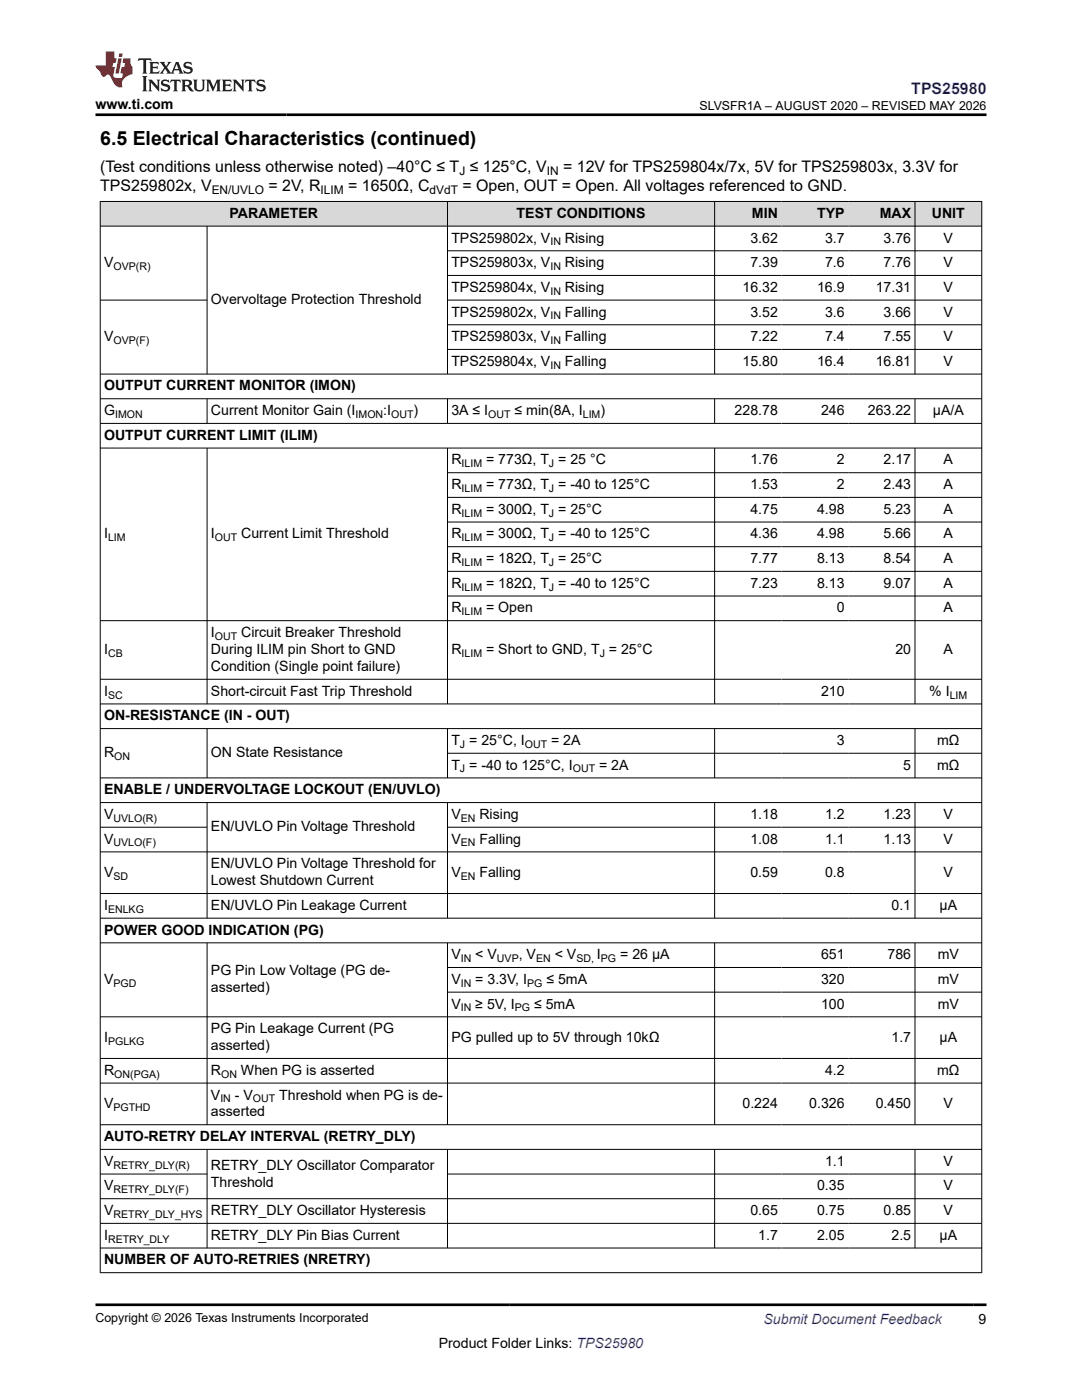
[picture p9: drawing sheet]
<svg xmlns="http://www.w3.org/2000/svg" width="216mm" height="279mm" viewBox="0 0 216 279" stroke-linecap="round" stroke-linejoin="round" font-family="sans-serif">
<defs><g id="words">
<text font-size="3.9" x="20" y="28.8">6.5 Electrical Characteristics (continued)</text>
<text font-size="3.2" fill="#00f" x="181.8" y="18.7">TPS25980</text>
<g font-size="3.2">
<text x="20" y="34.3">(Test conditions unless otherwise noted) –40°C ≤ T ≤ 125°C, V</text>
<text x="112.4" y="34.3">= 12V for TPS259804x/7x, 5V for TPS259803x, 3.3V for</text>
<text x="20" y="38.1">TPS259802x, V</text>
<text x="53.6" y="38.1">= 2V, R</text>
<text x="69.5" y="38.1">= 1650Ω, C</text>
<text x="92.3" y="38.1">= Open, OUT = Open. All voltages referenced to GND.</text>
</g>
<g font-size="2.8">
<text x="19" y="21.8">www.ti.com</text>
<text x="45.8" y="43.5">PARAMETER</text>
<text x="103.1" y="43.5">TEST CONDITIONS</text>
<text x="150" y="43.5">MIN</text>
<text x="163.1" y="43.5">TYP</text>
<text x="175.5" y="43.5">MAX</text>
<text x="185.9" y="43.5">UNIT</text>
<text x="20.8" y="53.3">V</text>
<text x="90.1" y="48.4">TPS259802x, V</text>
<text x="90.1" y="53.3">TPS259803x, V</text>
<text x="112.7" y="48.4">Rising</text>
<text x="112.7" y="53.3">Rising</text>
<text x="149.7" y="48.4">3.62</text>
<text x="149.7" y="53.3">7.39</text>
<text x="164.6" y="48.4">3.7</text>
<text x="164.6" y="53.3">7.6</text>
<text x="176.3" y="48.4">3.76</text>
<text x="176.3" y="53.3">7.76</text>
<text x="188.3" y="48.4">V</text>
<text x="188.3" y="53.3">V</text>
<text x="90.1" y="58.2">TPS259804x, V</text>
<text x="112.7" y="58.2">Rising</text>
<text x="148.2" y="58.2">16.32</text>
<text x="163" y="58.2">16.9</text>
<text x="174.7" y="58.2">17.31</text>
<text x="188.3" y="58.2">V</text>
<text x="42.1" y="60.7">Overvoltage Protection Threshold</text>
<text x="90.1" y="63.2">TPS259802x, V</text>
<text x="112.7" y="63.2">Falling</text>
<text x="149.7" y="63.2">3.52</text>
<text x="164.6" y="63.2">3.6</text>
<text x="176.3" y="63.2">3.66</text>
<text x="188.3" y="63.2">V</text>
<text x="20.8" y="68.1">V</text>
<text x="90.1" y="68.1">TPS259803x, V</text>
<text x="112.7" y="68.1">Falling</text>
<text x="149.7" y="68.1">7.22</text>
<text x="164.6" y="68.1">7.4</text>
<text x="176.3" y="68.1">7.55</text>
<text x="188.3" y="68.1">V</text>
<text x="20.8" y="77.9">OUTPUT CURRENT MONITOR (IMON)</text>
<text x="90.1" y="73">TPS259804x, V</text>
<text x="112.7" y="73">Falling</text>
<text x="148.2" y="73">15.80</text>
<text x="163" y="73">16.4</text>
<text x="174.7" y="73">16.81</text>
<text x="188.3" y="73">V</text>
<text x="20.8" y="82.9">G</text>
<text x="42.1" y="82.9">Current Monitor Gain (I</text>
<text x="76.5" y="82.9">:I</text>
<text x="82.5" y="82.9">)</text>
<text x="90.1" y="82.9">3A ≤ I</text>
<text x="102.7" y="82.9">≤ min(8A, I</text>
<text x="119.8" y="82.9">)</text>
<text x="146.6" y="82.9">228.78</text>
<text x="163.8" y="82.9">246</text>
<text x="173.2" y="82.9">263.22</text>
<text x="186.1" y="82.9">µA/A</text>
<text x="20.8" y="87.8">OUTPUT CURRENT LIMIT (ILIM)</text>
<text x="90.1" y="92.7">R</text>
<text x="97" y="92.7">= 773Ω, T = 25 °C</text>
<text x="149.7" y="92.7">1.76</text>
<text x="167" y="92.7">2</text>
<text x="176.3" y="92.7">2.17</text>
<text x="188.3" y="92.7">A</text>
<text x="90.1" y="97.6">R</text>
<text x="97" y="97.6">= 773Ω, T = -40 to 125°C</text>
<text x="149.7" y="97.6">1.53</text>
<text x="167" y="97.6">2</text>
<text x="176.3" y="97.6">2.43</text>
<text x="188.3" y="97.6">A</text>
<text x="20.8" y="107.5">I</text>
<text x="42.1" y="107.5">I</text>
<text x="48.1" y="107.5">Current Limit Threshold</text>
<text x="90.1" y="102.5">R</text>
<text x="90.1" y="107.5">R</text>
<text x="97" y="102.5">= 300Ω, T = 25°C</text>
<text x="97" y="107.5">= 300Ω, T = -40 to 125°C</text>
<text x="149.7" y="102.5">4.75</text>
<text x="149.7" y="107.5">4.36</text>
<text x="163" y="102.5">4.98</text>
<text x="163" y="107.5">4.98</text>
<text x="176.3" y="102.5">5.23</text>
<text x="176.3" y="107.5">5.66</text>
<text x="188.3" y="102.5">A</text>
<text x="188.3" y="107.5">A</text>
<text x="90.1" y="112.4">R</text>
<text x="97" y="112.4">= 182Ω, T = 25°C</text>
<text x="149.7" y="112.4">7.77</text>
<text x="163" y="112.4">8.13</text>
<text x="176.3" y="112.4">8.54</text>
<text x="188.3" y="112.4">A</text>
<text x="90.1" y="117.3">R</text>
<text x="97" y="117.3">= 182Ω, T = -40 to 125°C</text>
<text x="149.7" y="117.3">7.23</text>
<text x="163" y="117.3">8.13</text>
<text x="176.3" y="117.3">9.07</text>
<text x="188.3" y="117.3">A</text>
<text x="90.1" y="122.2">R</text>
<text x="97" y="122.2">= Open</text>
<text x="167" y="122.2">0</text>
<text x="188.3" y="122.2">A</text>
<text x="20.8" y="130.5">I</text>
<text x="42.1" y="127.1">I</text>
<text x="42.1" y="130.5">During ILIM pin Short to GND</text>
<text x="48.1" y="127.1">Circuit Breaker Threshold</text>
<text x="90.1" y="130.5">R</text>
<text x="97" y="130.5">= Short to GND, T = 25°C</text>
<text x="178.7" y="130.5">20</text>
<text x="188.3" y="130.5">A</text>
<text x="42.1" y="133.9">Condition (Single point failure)</text>
<text x="20.8" y="138.8">I</text>
<text x="20.8" y="143.8">ON-RESISTANCE (IN - OUT)</text>
<text x="42.1" y="138.8">Short-circuit Fast Trip Threshold</text>
<text x="163.8" y="138.8">210</text>
<text x="185.4" y="138.8">% I</text>
<text x="90.1" y="148.7">T = 25°C, I</text>
<text x="110" y="148.7">= 2A</text>
<text x="167" y="148.7">3</text>
<text x="187" y="148.7">mΩ</text>
<text x="20.8" y="151.1">R</text>
<text x="42.1" y="151.1">ON State Resistance</text>
<text x="90.1" y="153.6">T = -40 to 125°C, I</text>
<text x="119.5" y="153.6">= 2A</text>
<text x="180.2" y="153.6">5</text>
<text x="187" y="153.6">mΩ</text>
<text x="20.8" y="158.5">ENABLE / UNDERVOLTAGE LOCKOUT (EN/UVLO)</text>
<text x="20.8" y="163.4">V</text>
<text x="42.1" y="165.9">EN/UVLO Pin Voltage Threshold</text>
<text x="90.1" y="163.4">V</text>
<text x="95.7" y="163.4">Rising</text>
<text x="149.7" y="163.4">1.18</text>
<text x="164.6" y="163.4">1.2</text>
<text x="176.3" y="163.4">1.23</text>
<text x="188.3" y="163.4">V</text>
<text x="20.8" y="168.4">V</text>
<text x="42.1" y="173.3">EN/UVLO Pin Voltage Threshold for</text>
<text x="90.1" y="168.4">V</text>
<text x="95.7" y="168.4">Falling</text>
<text x="149.7" y="168.4">1.08</text>
<text x="164.6" y="168.4">1.1</text>
<text x="176.3" y="168.4">1.13</text>
<text x="188.3" y="168.4">V</text>
<text x="20.8" y="175">V</text>
<text x="42.1" y="176.7">Lowest Shutdown Current</text>
<text x="90.1" y="175">V</text>
<text x="95.7" y="175">Falling</text>
<text x="149.7" y="175">0.59</text>
<text x="164.6" y="175">0.8</text>
<text x="188.3" y="175">V</text>
<text x="20.8" y="181.6">I</text>
<text x="42.1" y="181.6">EN/UVLO Pin Leakage Current</text>
<text x="177.9" y="181.6">0.1</text>
<text x="187.5" y="181.6">µA</text>
<text x="20.8" y="186.5">POWER GOOD INDICATION (PG)</text>
<text x="90.1" y="191.4">V</text>
<text x="94.8" y="191.4">&lt; V</text>
<text x="103.5" y="191.4">, V</text>
<text x="110.7" y="191.4">&lt; V</text>
<text x="119.1" y="191.4">I</text>
<text x="123.7" y="191.4">= 26 µA</text>
<text x="163.8" y="191.4">651</text>
<text x="177.1" y="191.4">786</text>
<text x="187.1" y="191.4">mV</text>
<text x="20.8" y="196.4">V</text>
<text x="42.1" y="194.7">PG Pin Low Voltage (PG de-</text>
<text x="90.1" y="196.4">V</text>
<text x="94.8" y="196.4">= 3.3V, I</text>
<text x="109" y="196.4">≤ 5mA</text>
<text x="163.8" y="196.4">320</text>
<text x="187.1" y="196.4">mV</text>
<text x="42.1" y="198.1">asserted)</text>
<text x="90.1" y="201.3">V</text>
<text x="94.8" y="201.3">≥ 5V, I</text>
<text x="106.6" y="201.3">≤ 5mA</text>
<text x="163.8" y="201.3">100</text>
<text x="187.1" y="201.3">mV</text>
<text x="20.8" y="207.9">I</text>
<text x="42.1" y="206.2">PG Pin Leakage Current (PG</text>
<text x="42.1" y="209.6">asserted)</text>
<text x="90.1" y="207.9">PG pulled up to 5V through 10kΩ</text>
<text x="177.9" y="207.9">1.7</text>
<text x="187.5" y="207.9">µA</text>
<text x="20.8" y="214.5">R</text>
<text x="42.1" y="214.5">R</text>
<text x="48.1" y="214.5">When PG is asserted</text>
<text x="164.6" y="214.5">4.2</text>
<text x="187" y="214.5">mΩ</text>
<text x="20.8" y="221.1">V</text>
<text x="42.1" y="219.4">V</text>
<text x="46.9" y="219.4">- V</text>
<text x="55.7" y="219.4">Threshold when PG is de-</text>
<text x="148.2" y="221.1">0.224</text>
<text x="161.5" y="221.1">0.326</text>
<text x="174.7" y="221.1">0.450</text>
<text x="188.3" y="221.1">V</text>
<text x="20.8" y="227.7">AUTO-RETRY DELAY INTERVAL (RETRY_DLY)</text>
<text x="42.1" y="222.8">asserted</text>
<text x="20.8" y="232.7">V</text>
<text x="42.1" y="233.4">RETRY_DLY Oscillator Comparator</text>
<text x="164.6" y="232.7">1.1</text>
<text x="188.3" y="232.7">V</text>
<text x="20.8" y="237.6">V</text>
<text x="42.1" y="236.8">Threshold</text>
<text x="163" y="237.6">0.35</text>
<text x="188.3" y="237.6">V</text>
<text x="20.8" y="242.5">V</text>
<text x="42.1" y="242.5">RETRY_DLY Oscillator Hysteresis</text>
<text x="149.7" y="242.5">0.65</text>
<text x="163" y="242.5">0.75</text>
<text x="176.3" y="242.5">0.85</text>
<text x="188.3" y="242.5">V</text>
<text x="20.8" y="247.4">I</text>
<text x="42.1" y="247.4">RETRY_DLY Pin Bias Current</text>
<text x="151.3" y="247.4">1.7</text>
<text x="163" y="247.4">2.05</text>
<text x="177.9" y="247.4">2.5</text>
<text x="187.5" y="247.4">µA</text>
<text x="20.8" y="252.3">NUMBER OF AUTO-RETRIES (NRETRY)</text>
<text x="87.6" y="269">Product Folder Links: TPS25980</text>
<text x="195.3" y="264.2">9</text>
</g>
<text font-size="2.8" fill="#00f" x="152.4" y="264.2">Submit Document Feedback</text>
<g font-size="2.5">
<text x="139.6" y="21.9">SLVSFR1A – AUGUST 2020 – REVISED MAY 2026</text>
<text x="19" y="263.9">Copyright © 2026 Texas Instruments Incorporated</text>
</g>
<g font-size="2.4">
<text x="91.7" y="34.9">J</text>
<text x="109.1" y="34.9">IN</text>
<text x="42.2" y="38.7">EN/UVLO</text>
<text x="64" y="38.7">ILIM</text>
<text x="85.7" y="38.7">dVdT</text>
</g>
<g font-size="2.1">
<text x="22.6" y="53.9">OVP(R)</text>
<text x="109.8" y="49">IN</text>
<text x="109.8" y="53.9">IN</text>
<text x="109.8" y="58.8">IN</text>
<text x="109.8" y="63.7">IN</text>
<text x="22.6" y="68.7">OVP(F)</text>
<text x="109.8" y="68.7">IN</text>
<text x="109.8" y="73.6">IN</text>
<text x="23" y="83.4">IMON</text>
<text x="70.9" y="83.4">IMON</text>
<text x="78" y="83.4">OUT</text>
<text x="97.4" y="83.4">OUT</text>
<text x="116.3" y="83.4">LIM</text>
<text x="92.1" y="93.3">ILIM</text>
<text x="109.5" y="93.3">J</text>
<text x="92.1" y="98.2">ILIM</text>
<text x="109.5" y="98.2">J</text>
<text x="92.1" y="103.1">ILIM</text>
<text x="109.5" y="103.1">J</text>
<text x="21.6" y="108">LIM</text>
<text x="42.9" y="108">OUT</text>
<text x="92.1" y="108">ILIM</text>
<text x="92.1" y="112.9">ILIM</text>
<text x="109.5" y="108">J</text>
<text x="109.5" y="112.9">J</text>
<text x="92.1" y="117.9">ILIM</text>
<text x="109.5" y="117.9">J</text>
<text x="92.1" y="122.8">ILIM</text>
<text x="21.6" y="131.1">CB</text>
<text x="42.9" y="127.7">OUT</text>
<text x="92.1" y="131.1">ILIM</text>
<text x="119.7" y="131.1">J</text>
<text x="21.6" y="139.4">SC</text>
<text x="189.5" y="139.4">LIM</text>
<text x="91.8" y="149.2">J</text>
<text x="104.7" y="149.2">OUT</text>
<text x="22.8" y="151.7">ON</text>
<text x="91.8" y="154.2">J</text>
<text x="114.3" y="154.2">OUT</text>
<text x="22.6" y="164">UVLO(R)</text>
<text x="91.9" y="164">EN</text>
<text x="22.6" y="168.9">UVLO(F)</text>
<text x="91.9" y="168.9">EN</text>
<text x="22.6" y="175.5">SD</text>
<text x="91.9" y="175.5">EN</text>
<text x="21.6" y="182.2">ENLKG</text>
<text x="22.6" y="196.9">PGD</text>
<text x="91.9" y="192">IN</text>
<text x="91.9" y="196.9">IN</text>
<text x="99.2" y="192">UVP</text>
<text x="105.2" y="196.9">PG</text>
<text x="107" y="192">EN</text>
<text x="115" y="192">SD, PG</text>
<text x="91.9" y="201.8">IN</text>
<text x="102.7" y="201.8">PG</text>
<text x="21.6" y="208.5">PGLKG</text>
<text x="22.8" y="215.1">ON(PGA)</text>
<text x="44.1" y="215.1">ON</text>
<text x="22.6" y="221.7">PGTHD</text>
<text x="44" y="220">IN</text>
<text x="50.5" y="220">OUT</text>
<text x="22.6" y="233.2">RETRY_DLY(R)</text>
<text x="22.6" y="238.1">RETRY_DLY(F)</text>
<text x="22.6" y="243.1">RETRY_DLY_HYS</text>
<text x="21.6" y="248">RETRY_DLY</text>
</g>
</g></defs>
<g fill="#d8d8d8">
<path d="M20 40.2h175.9v4.9h-175.9z" fill-rule="evenodd"/>
<path d="M20.1 40.3h69.1v4.8h-69.1z" fill-rule="evenodd"/>
<path d="M89.4 40.3h53.1v4.8h-53.1z" fill-rule="evenodd"/>
<path d="M142.7 40.3h13.2v4.8h-13.2z" fill-rule="evenodd"/>
<path d="M155.9 40.3h13.3v4.8h-13.3z" fill-rule="evenodd"/>
<path d="M169.2 40.3h13.3v4.8h-13.3z" fill-rule="evenodd"/>
<path d="M182.6 40.3h13.2v4.8h-13.2z" fill-rule="evenodd"/>
</g>
<g fill="none" stroke="#000" stroke-width=".2">
<path d="M19.9 40.2h176.1M19.9 45.1h176.1M19.9 59.9h21.5M20 40.1v214M41.3 45.1v29.6M89.3 40.1v34.6M89.3 59.9h106.7M89.3 50.1h106.7M89.3 55h106.7M142.6 40.1v34.6M182.6 40.1v34.6M195.9 40.1v214"/>
<path d="M19.9 79.6h176.1M41.3 79.6v5M89.3 79.6v5M89.3 64.8h106.7M89.3 69.7h106.7M142.6 79.6v5M182.6 79.6v5M196 74.7h-176.1M19.9 84.5h176.1M19.9 89.4h176.1M41.3 89.4v51.1M89.3 89.4v51.1"/>
<path d="M89.3 94.3h106.7M89.3 99.3h106.7M142.6 89.4v51.1M182.6 89.4v51.1M89.3 104.2h106.7M89.3 109.1h106.7M89.3 114h106.7M89.3 118.9h106.7M19.9 123.9h176.1M19.9 135.6h176.1M19.9 140.5h176.1M19.9 145.4h176.1"/>
<path d="M19.9 155.2h176.1M41.3 145.4v9.9M89.3 145.4v9.9M89.3 150.3h106.7M142.6 145.4v9.9M182.6 145.4v9.9M19.9 160.2h176.1M19.9 165.1h21.5M19.9 170h176.1M19.9 178.3h176.1M41.3 160.2v23.1M89.3 160.2v23.1"/>
<path d="M89.3 165.1h106.7M142.6 160.2v23.1M182.6 160.2v23.1M19.9 183.2h176.1M19.9 188.2h176.1M41.3 188.2v36.3M89.3 188.2v36.3M89.3 193.1h106.7M89.3 198h106.7M142.6 188.2v36.3M182.6 188.2v36.3M19.9 211.2h176.1"/>
<path d="M19.9 216.2h176.1M196 202.9h-176.1M19.9 224.5h176.1M19.9 229.4h176.1M19.9 234.3h21.5M19.9 239.2h176.1M41.3 229.4v19.7M89.3 229.4v19.7M89.3 234.3h106.7M142.6 229.4v19.7M182.6 229.4v19.7M19.9 244.1h176.1"/>
<path d="M19.9 249.1h176.1M19.9 254h176.1"/>
</g>
<path d="M27.7 11.6l-.2 .6 .5-.2h.6v.1v2.2l-.2 .4h1l-.2-.4v-2.2v-.1h.5l.5 .2-.1-.6zM29.8 12.4l.2 .3v1.6l-.2 .4h1.9l.1-.6a1.08 1.08 0 0 1-1.3 .2v-.7h.6l.4 .2v-.7l-.4 .2h-.6v-.5l.2-.2a1 1 0 0 1 1 .3l-.1-.5zM31.8 12.4l1 1.1-1 1.2h.9l-.2-.2 .4-.8 .5 .8-.2 .2h1.6l-.2-.2 .1-.5h1l.1 .5-.1 .2h.9l-.2-.4-.8-1.9h-.5l-1 2.1-.8-1.1 .9-1h-.8l.2 .2-.5 .6-.3-.6 .1-.2zM35.2 12.8l.4 1h-.8zM36.8 12.5a.65 .65 0 0 0-.2 .7 .65 .65 0 0 0 .6 .5l.7 .1 .1 .3a.79 .79 0 0 1-.7 .4 .79 .79 0 0 1-.7-.5l.1 .7 .2-.1a.93 .93 0 0 0 1.1 0 .93 .93 0 0 0 .4-.9 1.46 1.46 0 0 0-1.2-.6l-.1-.3a1.09 1.09 0 0 1 1.2 .2l-.2-.6-.1 .1-.6-.2zM28.4 15.2l.2 .4v2.2l-.2 .4h1l-.2-.4v-2.2l.2-.4zM29.6 15.9l.2 .4v1.5l-.2 .4h.8l-.3-.4v-1.3l1.7 1.8v-2l.2-.4h-.8l.2 .2 .1 1.1-1.2-1.3zM32.3 16a.65 .65 0 0 0-.2 .8 .65 .65 0 0 0 .7 .4l.6 .2 .1 .2a.79 .79 0 0 1-.7 .4 .79 .79 0 0 1-.7-.5l.1 .7 .2-.1a.93 .93 0 0 0 1.1 .1 .93 .93 0 0 0 .4-1 1.46 1.46 0 0 0-1.2-.5l-.1-.4a1.09 1.09 0 0 1 1.2 .2l-.2-.6-.1 .1-.6-.1zM34.1 15.9l-.1 .6a.63 .63 0 0 1 .7-.3l.1 1.6-.3 .4h1l-.2-.4v-1.6a.66 .66 0 0 1 .8 .3l-.1-.6zM36.2 15.9l.2 .4v1.5l-.2 .4h.9l-.2-.2v-.7h.5l.1 .2a.79 .79 0 0 0 1.2 .6l-1-.9a.61 .61 0 0 0 .6-.6 .61 .61 0 0 0-.5-.7zM36.9 16.2h.2a.47 .47 0 0 1 .5 .1 .47 .47 0 0 1 .1 .5l-.2 .1-.6 .1zM38.5 15.9l.2 .2a2.27 2.27 0 0 0 .4 2 1.04 1.04 0 0 0 1.7-.7v-1.3l.2-.2h-.8l.2 .4v1.1a.6 .6 0 0 1-.6 .6 .6 .6 0 0 1-.6-.6v-1.1l.3-.4zM41.1 15.9l.2 .4v1.5l-.2 .4h.7l-.2-.4v-1.4l.9 1.9 .8-1.9v1.4l-.2 .4h1l-.3-.4v-1.5l.3-.4h-.8l-.7 1.5-.7-1.5zM44.3 15.9l.2 .4v1.5l-.2 .4h1.9l.1-.6a1.09 1.09 0 0 1-1.3 .2v-.7h.6l.4 .2v-.6l-.4 .2h-.6v-.6l.2-.1a1.01 1.01 0 0 1 1 .3l-.1-.6zM46.4 15.9l.3 .4v1.5l-.3 .4h.8l-.2-.4v-1.3l1.6 1.8v-2l.2-.4h-.7l.2 .2v1.1l-1.2-1.3zM49 15.9l-.1 .6a.63 .63 0 0 1 .8-.3v1.6l-.3 .4h1l-.2-.4v-1.6a.66 .66 0 0 1 .8 .3l-.1-.6zM51.4 16a.65 .65 0 0 0-.2 .8 .65 .65 0 0 0 .6 .4l.6 .2 .2 .2a.79 .79 0 0 1-.8 .4 .79 .79 0 0 1-.6-.5l.1 .7 .2-.1a.93 .93 0 0 0 1 .1 .93 .93 0 0 0 .5-1 1.46 1.46 0 0 0-1.3-.5l-.1-.4a1.09 1.09 0 0 1 1.3 .2l-.2-.6-.2 .1-.5-.1z" fill="#231f20"/>
<path d="M21.1 10.3v2.7h-2.1l.1 .4 .9 1a.95 .95 0 0 0 .9 .9 .59 .59 0 0 1 .6-.4 .59 .59 0 0 1 .5 .3l.4 .8a1.59 1.59 0 0 0 2.1 1.4 1.61 1.61 0 0 1 1-2.3l1-.3-.1-1.5a1.59 1.59 0 0 1-.4-1.7h-1.4l-.2 .9h.5l-.1 .9h-.5l-.2 .9v.3l.4 .1-.2 .9h-.6a.73 .73 0 0 1-1.1-.7l.3-1.5h-.5l.2-.9h.5l.2-.9h-.5v-1.3zM23.6 11.6l-.6 3.1h.7l.6-3.1zM23.8 10.7l-.1 .6h.7l.1-.6z" fill="#ed1c24"/>
<path d="M19 22.9h177.8M19 260.4h177.8" fill="none" stroke="#000" stroke-width=".53"/>
<use href="#words"/>
</svg>
